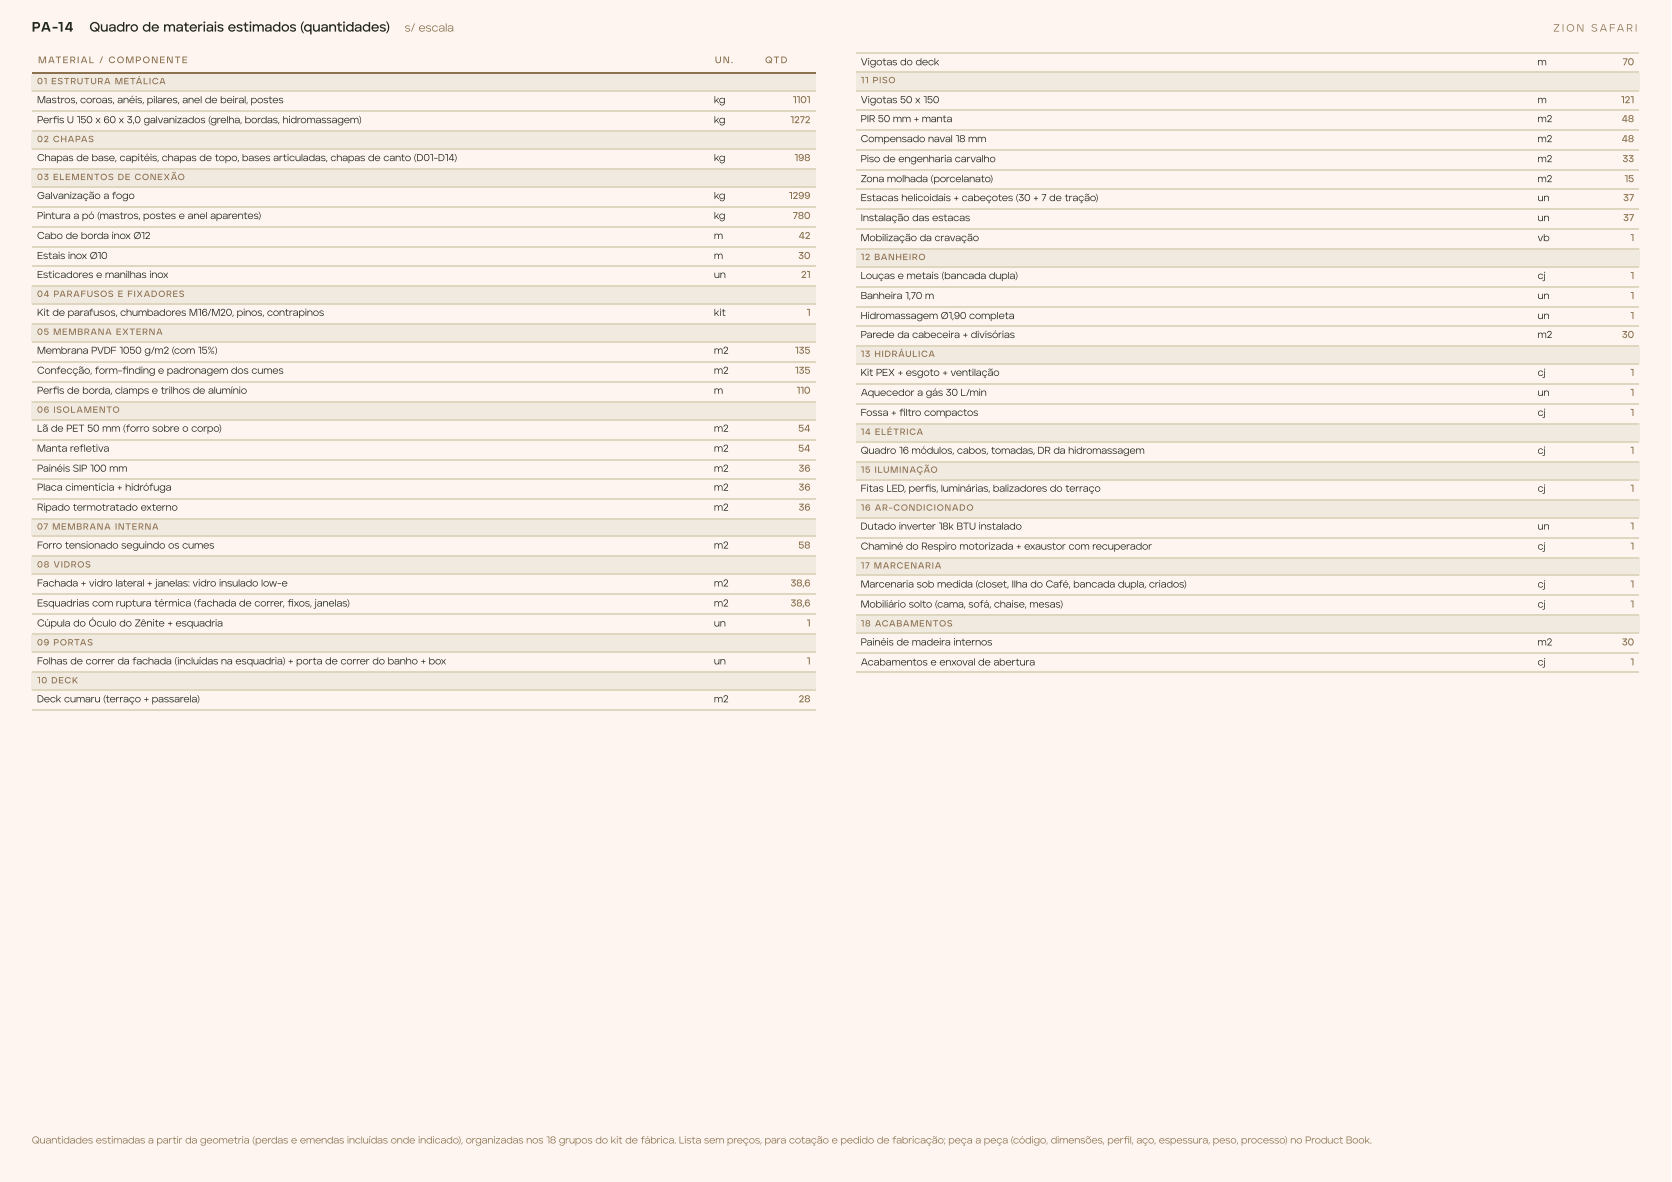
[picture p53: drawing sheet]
<svg xmlns="http://www.w3.org/2000/svg" width="420mm" height="297mm" viewBox="0 0 420 297" stroke-linecap="round" stroke-linejoin="round" font-family="sans-serif">
<defs><g id="words">
<g font-size="3.4" fill="#1b2117">
<text x="8" y="7.9">PA-14</text>
<text x="22.5" y="7.9">Quadro de materiais estimados (quantidades)</text>
</g>
<text font-size="2.9" fill="#8b714e" x="101.7" y="7.9">s/ escala</text>
<text font-size="2.6" fill="#8b714e" x="390.4" y="7.9">Z I O N S A FA R I</text>
<g font-size="2.5" fill="#1b2117">
<text x="216.3" y="16.4">Vigotas do deck</text>
<text x="386.4" y="16.4">m</text>
<text x="9.3" y="25.9">Mastros, coroas, anéis, pilares, anel de beiral, postes</text>
<text x="179.4" y="25.9">kg</text>
<text x="216.3" y="25.9">Vigotas 50 x 150</text>
<text x="386.4" y="25.9">m</text>
<text x="9.3" y="31">Perfs U 150 x 60 x 3,0 galvanizados (grelha, bordas, hidromassagem)</text>
<text x="13.3" y="31">i</text>
<text x="179.4" y="31">kg</text>
<text x="216.3" y="30.7">PIR 50 mm + manta</text>
<text x="216.3" y="35.7">Compensado naval 18 mm</text>
<text x="386.4" y="30.7">m²</text>
<text x="386.4" y="35.7">m²</text>
<text x="9.3" y="40.5">Chapas de base, capitéis, chapas de topo, bases articuladas, chapas de canto (D01-D14)</text>
<text x="179.4" y="40.5">kg</text>
<text x="216.3" y="40.7">Piso de engenharia carvalho</text>
<text x="386.4" y="40.7">m²</text>
<text x="216.3" y="45.8">Zona molhada (porcelanato)</text>
<text x="386.4" y="45.8">m²</text>
<text x="9.3" y="50">Galvanização a fogo</text>
<text x="179.4" y="50">kg</text>
<text x="216.3" y="50.5">Estacas helicoidais + cabeçotes (30 + 7 de tração)</text>
<text x="386.4" y="50.5">un</text>
<text x="9.3" y="55">Pintura a pó (mastros, postes e anel aparentes)</text>
<text x="179.4" y="55">kg</text>
<text x="216.3" y="55.6">Instalação das estacas</text>
<text x="386.4" y="55.6">un</text>
<text x="9.3" y="60.1">Cabo de borda inox Ø12</text>
<text x="9.3" y="65.1">Estais inox Ø10</text>
<text x="179.4" y="60.1">m</text>
<text x="179.4" y="65.1">m</text>
<text x="216.3" y="60.6">Mobilização da cravação</text>
<text x="386.4" y="60.6">vb</text>
<text x="9.3" y="69.8">Esticadores e manilhas inox</text>
<text x="179.4" y="69.8">un</text>
<text x="216.3" y="70.1">Louças e metais (bancada dupla)</text>
<text x="386.4" y="70.1">cj</text>
<text x="216.3" y="75.1">Banheira 1,70 m</text>
<text x="386.4" y="75.1">un</text>
<text x="9.3" y="79.4">Kit de parafusos, chumbadores M16/M20, pinos, contrapinos</text>
<text x="179.4" y="79.4">kit</text>
<text x="216.3" y="80.2">Hidromassagem Ø1,90 completa</text>
<text x="386.4" y="80.2">un</text>
<text x="9.3" y="88.9">Membrana PVDF 1050 g/m² (com 15%)</text>
<text x="179.4" y="88.9">m²</text>
<text x="216.3" y="84.9">Parede da cabeceira + divisórias</text>
<text x="386.4" y="84.9">m²</text>
<text x="9.3" y="93.9">Confecção, form-fnding e padronagem dos cumes</text>
<text x="30.7" y="93.9">i</text>
<text x="179.4" y="93.9">m²</text>
<text x="216.3" y="94.5">Kit PEX + esgoto + ventilação</text>
<text x="386.4" y="94.5">cj</text>
<text x="9.3" y="99">Perfs de borda, clamps e trilhos de alumínio</text>
<text x="13.3" y="99">i</text>
<text x="179.4" y="99">m</text>
<text x="216.3" y="99.5">Aquecedor a gás 30 L/min</text>
<text x="386.4" y="99.5">un</text>
<text x="216.3" y="104.5">Fossa + fltro compactos</text>
<text x="226" y="104.5">i</text>
<text x="386.4" y="104.5">cj</text>
<text x="9.3" y="108.5">Lã de PET 50 mm (forro sobre o corpo)</text>
<text x="9.3" y="113.5">Manta refletiva</text>
<text x="179.4" y="108.5">m²</text>
<text x="179.4" y="113.5">m²</text>
<text x="9.3" y="118.5">Painéis SIP 100 mm</text>
<text x="179.4" y="118.5">m²</text>
<text x="216.3" y="114">Quadro 16 módulos, cabos, tomadas, DR da hidromassagem</text>
<text x="386.4" y="114">cj</text>
<text x="9.3" y="123.3">Placa cimentícia + hidrófuga</text>
<text x="179.4" y="123.3">m²</text>
<text x="216.3" y="123.6">Fitas LED, perfs, luminárias, balizadores do terraço</text>
<text x="232.4" y="123.6">i</text>
<text x="386.4" y="123.6">cj</text>
<text x="9.3" y="128.3">Ripado termotratado externo</text>
<text x="179.4" y="128.3">m²</text>
<text x="9.3" y="137.8">Forro tensionado seguindo os cumes</text>
<text x="179.4" y="137.8">m²</text>
<text x="216.3" y="133.1">Dutado inverter 18k BTU instalado</text>
<text x="386.4" y="133.1">un</text>
<text x="216.3" y="138.1">Chaminé do Respiro motorizada + exaustor com recuperador</text>
<text x="386.4" y="138.1">cj</text>
<text x="9.3" y="147.4">Fachada + vidro lateral + janelas: vidro insulado low-e</text>
<text x="179.4" y="147.4">m²</text>
<text x="216.3" y="147.6">Marcenaria sob medida (closet, Ilha do Café, bancada dupla, criados)</text>
<text x="386.4" y="147.6">cj</text>
<text x="9.3" y="152.4">Esquadrias com ruptura térmica (fachada de correr, fxos, janelas)</text>
<text x="72.2" y="152.4">i</text>
<text x="179.4" y="152.4">m²</text>
<text x="216.3" y="152.7">Mobiliário solto (cama, sofá, chaise, mesas)</text>
<text x="386.4" y="152.7">cj</text>
<text x="9.3" y="157.4">Cúpula do Óculo do Zênite + esquadria</text>
<text x="179.4" y="157.4">un</text>
<text x="9.3" y="167">Folhas de correr da fachada (incluídas na esquadria) + porta de correr do banho + box</text>
<text x="179.4" y="167">un</text>
<text x="216.3" y="162.2">Painéis de madeira internos</text>
<text x="216.3" y="167.2">Acabamentos e enxoval de abertura</text>
<text x="386.4" y="162.2">m²</text>
<text x="386.4" y="167.2">cj</text>
<text x="9.3" y="176.5">Deck cumaru (terraço + passarela)</text>
<text x="179.4" y="176.5">m²</text>
</g>
<g font-size="2.5" fill="#8b714e">
<text x="407.8" y="16.4">70</text>
<text x="199.2" y="25.9">1101</text>
<text x="407.3" y="25.9">121</text>
<text x="198.6" y="31">1272</text>
<text x="407.5" y="30.7">48</text>
<text x="407.5" y="35.7">48</text>
<text x="199.6" y="40.5">198</text>
<text x="407.8" y="40.7">33</text>
<text x="408.2" y="45.8">15</text>
<text x="198.2" y="50">1299</text>
<text x="407.9" y="50.5">37</text>
<text x="199.2" y="55">780</text>
<text x="407.9" y="55.6">37</text>
<text x="200.6" y="65.1">30</text>
<text x="200.7" y="60.1">42</text>
<text x="409.7" y="60.6">1</text>
<text x="201.3" y="69.8">21</text>
<text x="409.7" y="70.1">1</text>
<text x="409.7" y="75.1">1</text>
<text x="202.7" y="79.4">1</text>
<text x="409.7" y="80.2">1</text>
<text x="199.8" y="88.9">135</text>
<text x="407.6" y="84.9">30</text>
<text x="199.8" y="93.9">135</text>
<text x="409.7" y="94.5">1</text>
<text x="200.2" y="99">110</text>
<text x="409.7" y="99.5">1</text>
<text x="409.7" y="104.5">1</text>
<text x="200.6" y="108.5">54</text>
<text x="200.6" y="113.5">54</text>
<text x="200.7" y="118.5">36</text>
<text x="409.7" y="114">1</text>
<text x="200.7" y="123.3">36</text>
<text x="409.7" y="123.6">1</text>
<text x="200.7" y="128.3">36</text>
<text x="200.6" y="137.8">58</text>
<text x="409.7" y="133.1">1</text>
<text x="409.7" y="138.1">1</text>
<text x="198.7" y="147.4">38,6</text>
<text x="409.7" y="147.6">1</text>
<text x="198.7" y="152.4">38,6</text>
<text x="409.7" y="152.7">1</text>
<text x="202.7" y="157.4">1</text>
<text x="202.7" y="167">1</text>
<text x="407.6" y="162.2">30</text>
<text x="409.7" y="167.2">1</text>
<text x="200.7" y="176.5">28</text>
<text x="8" y="287.3">Quantidades estimadas a partir da geometria (perdas e emendas incluídas onde indicado), organizadas nos 18 grupos do kit de fábrica. Lista sem preços, para cotação e pedido de fabricação; peça a peça (código, dimensões, perfl, aço, espessura, peso, processo) no Product Book.</text>
<text x="282.4" y="287.3">i</text>
</g>
<g font-size="2.4" fill="#8b714e">
<text x="9.6" y="15.9">MATERIAL / COMPONENTE</text>
<text x="179.7" y="15.9">UN.</text>
<text x="192.3" y="15.9">QTD</text>
</g>
<g font-size="2.2" fill="#8b714e">
<text x="9.3" y="21.2">01 ESTRUTURA METÁLICA</text>
<text x="216.3" y="20.9">11 PISO</text>
<text x="9.3" y="35.7">02 CHAPAS</text>
<text x="9.3" y="45.2">03 ELEMENTOS DE CONEXÃO</text>
<text x="216.3" y="65.4">12 BANHEIRO</text>
<text x="9.3" y="74.6">04 PARAFUSOS E FIXADORES</text>
<text x="9.3" y="84.1">05 MEMBRANA EXTERNA</text>
<text x="216.3" y="89.7">13 HIDRÁULICA</text>
<text x="9.3" y="103.7">06 ISOLAMENTO</text>
<text x="216.3" y="109.3">14 ELÉTRICA</text>
<text x="216.3" y="118.8">15 ILUMINAÇÃO</text>
<text x="216.3" y="128.3">16 AR-CONDICIONADO</text>
<text x="9.3" y="133.1">07 MEMBRANA INTERNA</text>
<text x="9.3" y="142.6">08 VIDROS</text>
<text x="216.3" y="142.9">17 MARCENARIA</text>
<text x="216.3" y="157.4">18 ACABAMENTOS</text>
<text x="9.3" y="162.2">09 PORTAS</text>
<text x="9.3" y="171.7">10 DECK</text>
</g>
</g></defs>
<path d="M0 0h419.9v297h-419.9z" fill="#fef5f0"/>
<g fill="#f1eae0">
<path d="M7.9 18.5h197.2v4.5h-197.2z"/>
<path d="M7.9 32.8h197.2v4.8h-197.2z"/>
<path d="M7.9 42.3h197.2v4.8h-197.2z"/>
<path d="M7.9 72h197.2v4.5h-197.2z"/>
<path d="M7.9 81.5h197.2v4.5h-197.2z"/>
<path d="M7.9 100.8h197.2v4.8h-197.2z"/>
<path d="M7.9 130.2h197.2v4.7h-197.2z"/>
<path d="M7.9 139.7h197.2v4.8h-197.2z"/>
<path d="M7.9 159.3h197.2v4.5h-197.2z"/>
<path d="M7.9 168.8h197.2v4.5h-197.2z"/>
</g>
<path d="M7.9 18.4h197.2" fill="none" stroke="#8b714e" stroke-width=".26"/>
<g fill="none" stroke="#ded6bf" stroke-width=".26">
<path d="M7.9 22.9h197.2M7.9 27.9h197.2M7.9 32.9h197.2M7.9 37.4h197.2M7.9 42.5h197.2M7.9 47h197.2M7.9 52h197.2M7.9 57h197.2M7.9 62h197.2M7.9 66.8h197.2M7.9 71.8h197.2M7.9 76.3h197.2"/>
<path d="M7.9 81.4h197.2M7.9 85.9h197.2M7.9 90.9h197.2M7.9 95.9h197.2M7.9 100.9h197.2M7.9 105.4h197.2M7.9 110.5h197.2M7.9 115.5h197.2M7.9 120.3h197.2M7.9 125.3h197.2M7.9 130.3h197.2M7.9 134.8h197.2"/>
<path d="M7.9 139.8h197.2M7.9 144.3h197.2M7.9 149.4h197.2M7.9 154.4h197.2M7.9 159.4h197.2M7.9 163.9h197.2M7.9 168.9h197.2M7.9 173.4h197.2M7.9 178.5h197.2"/>
</g>
<g fill="#f1eae0">
<path d="M215.1 18.3h196.9v4.5h-196.9z"/>
<path d="M215.1 62.4h196.9v4.8h-196.9z"/>
<path d="M215.1 87h196.9v4.5h-196.9z"/>
<path d="M215.1 106.4h196.9v4.7h-196.9z"/>
<path d="M215.1 115.9h196.9v4.7h-196.9z"/>
<path d="M215.1 125.4h196.9v4.8h-196.9z"/>
<path d="M215.1 140h196.9v4.7h-196.9z"/>
<path d="M215.1 154.5h196.9v4.5h-196.9z"/>
</g>
<g fill="none" stroke="#ded6bf" stroke-width=".26">
<path d="M215.1 13.4h196.9M215.1 18.1h196.9M215.1 22.9h196.9M215.1 27.6h196.9M215.1 32.7h196.9M215.1 37.7h196.9M215.1 42.7h196.9M215.1 47.5h196.9M215.1 52.5h196.9M215.1 57.5h196.9M215.1 62.6h196.9M215.1 67.1h196.9"/>
<path d="M215.1 72.1h196.9M215.1 77.1h196.9M215.1 81.9h196.9M215.1 86.9h196.9M215.1 91.4h196.9M215.1 96.4h196.9M215.1 101.5h196.9M215.1 106.5h196.9M215.1 111h196.9M215.1 116h196.9M215.1 120.5h196.9M215.1 125.5h196.9"/>
<path d="M215.1 130h196.9M215.1 135.1h196.9M215.1 140.1h196.9M215.1 144.6h196.9M215.1 149.6h196.9M215.1 154.6h196.9M215.1 159.1h196.9M215.1 164.2h196.9M215.1 168.9h196.9"/>
</g>
<use href="#words"/>
</svg>
